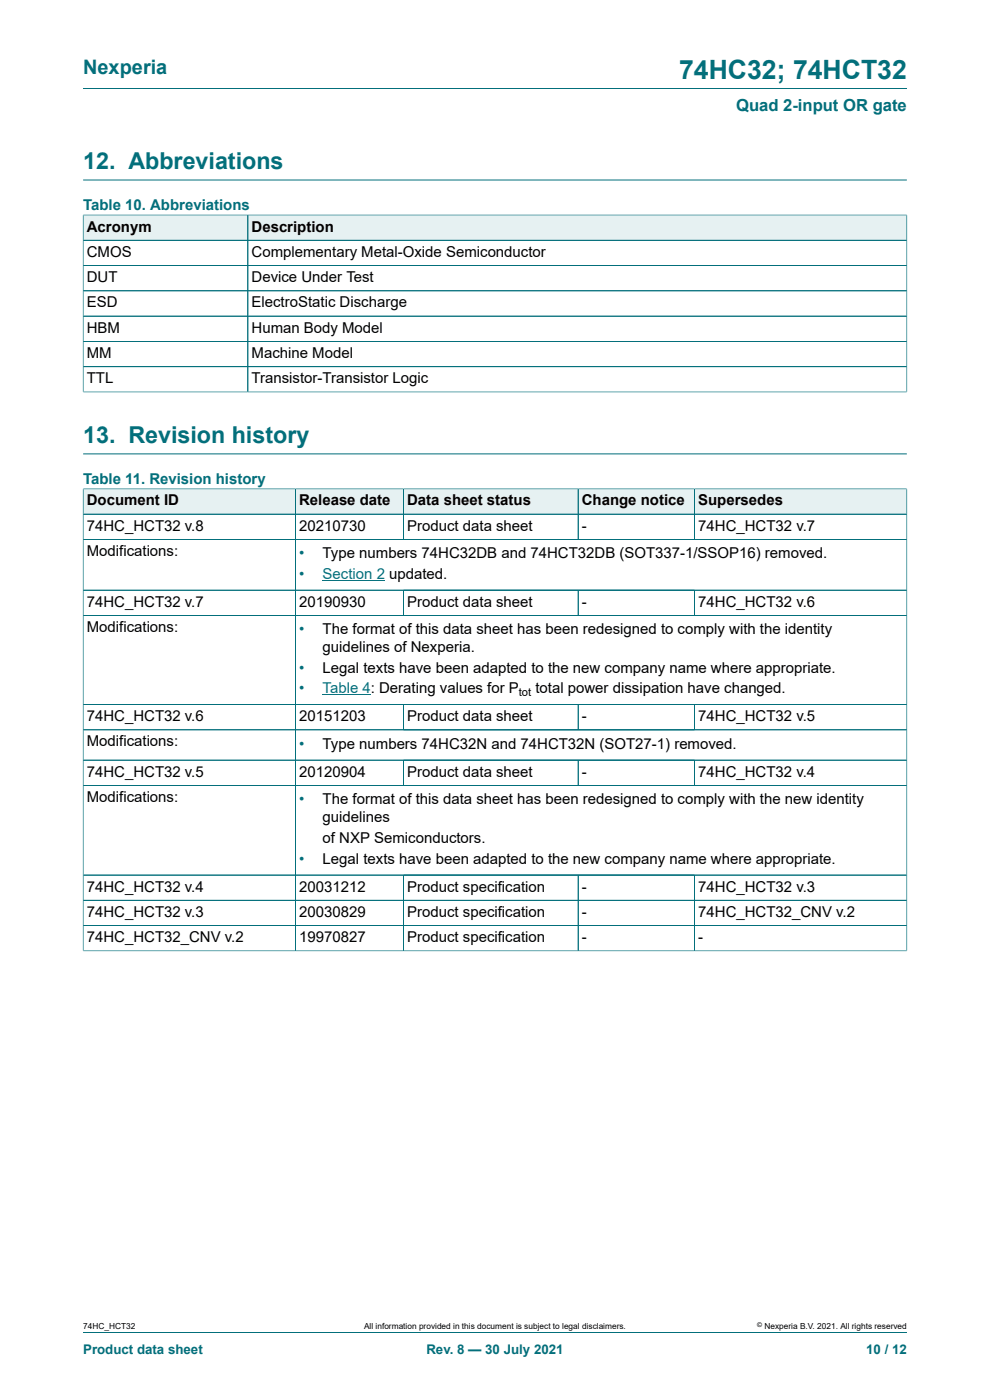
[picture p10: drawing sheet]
<svg xmlns="http://www.w3.org/2000/svg" width="210mm" height="297mm" viewBox="0 0 210 297" stroke-linecap="round" stroke-linejoin="round" font-family="sans-serif">
<defs><g id="words">
<text font-size="5.6" fill="#036f7b" x="144.1" y="16.8">74HC32; 74HCT32</text>
<g font-size="4.9" fill="#036f7b">
<text x="17.6" y="35.9">12. Abbreviations</text>
<text x="17.6" y="94">13. Revision history</text>
</g>
<text font-size="4.2" fill="#036f7b" x="17.6" y="15.6">Nexperia</text>
<text font-size="3.5" fill="#036f7b" x="156.1" y="23.7">Quad 2-input OR gate</text>
<g font-size="3.2" fill="#036f7b">
<text x="17.6" y="44.5">Table 10. Abbreviations</text>
<text x="17.6" y="102.6">Table 11. Revision history</text>
<text x="63.4" y="118.5">•</text>
<text x="63.4" y="122.8">•</text>
<text x="63.4" y="134.6">•</text>
<text x="63.4" y="142.7">•</text>
<text x="63.4" y="147.1">•</text>
<text x="63.4" y="158.9">•</text>
<text x="63.4" y="170.6">•</text>
<text x="63.4" y="183.2">•</text>
</g>
<g font-size="3.2">
<text x="18.4" y="49.1">Acronym</text>
<text x="53.4" y="49.1">Description</text>
<text x="18.4" y="54.5">CMOS</text>
<text x="18.4" y="59.8">DUT</text>
<text x="53.4" y="54.5">Complementary Metal-Oxide Semiconductor</text>
<text x="53.4" y="59.8">Device Under Test</text>
<text x="18.4" y="65.2">ESD</text>
<text x="53.4" y="65.2">ElectroStatic Discharge</text>
<text x="18.4" y="70.6">HBM</text>
<text x="53.4" y="70.6">Human Body Model</text>
<text x="18.4" y="75.9">MM</text>
<text x="53.4" y="75.9">Machine Model</text>
<text x="18.4" y="81.3">TTL</text>
<text x="53.4" y="81.3">Transistor-Transistor Logic</text>
<text x="18.4" y="107.2">Document ID</text>
<text x="63.4" y="107.2">Release date</text>
<text x="86.4" y="107.2">Data sheet status</text>
<text x="123.4" y="107.2">Change notice</text>
<text x="148.1" y="107.2">Supersedes</text>
<text x="18.4" y="112.6">74HC_HCT32 v.8</text>
<text x="63.4" y="112.6">20210730</text>
<text x="86.4" y="112.6">Product data sheet</text>
<text x="123.4" y="112.6">-</text>
<text x="148.1" y="112.6">74HC_HCT32 v.7</text>
<text x="18.4" y="117.9">Modifications:</text>
<text x="68.4" y="118.5">Type numbers 74HC32DB and 74HCT32DB (SOT337-1/SSOP16) removed.</text>
<text x="18.4" y="128.7">74HC_HCT32 v.7</text>
<text x="63.4" y="128.7">20190930</text>
<text x="86.4" y="128.7">Product data sheet</text>
<text x="123.4" y="128.7">-</text>
<text x="148.1" y="128.7">74HC_HCT32 v.6</text>
<text x="18.4" y="134.1">Modifications:</text>
<text x="68.4" y="134.6">The format of this data sheet has been redesigned to comply with the identity</text>
<text x="68.4" y="138.4">guidelines of Nexperia.</text>
<text x="68.4" y="142.7">Legal texts have been adapted to the new company name where appropriate.</text>
<text x="113.6" y="147.1">total power dissipation have changed.</text>
<text x="18.4" y="153">74HC_HCT32 v.6</text>
<text x="63.4" y="153">20151203</text>
<text x="86.4" y="153">Product data sheet</text>
<text x="123.4" y="153">-</text>
<text x="148.1" y="153">74HC_HCT32 v.5</text>
<text x="18.4" y="158.3">Modifications:</text>
<text x="68.4" y="158.9">Type numbers 74HC32N and 74HCT32N (SOT27-1) removed.</text>
<text x="18.4" y="164.8">74HC_HCT32 v.5</text>
<text x="63.4" y="164.8">20120904</text>
<text x="86.4" y="164.8">Product data sheet</text>
<text x="123.4" y="164.8">-</text>
<text x="148.1" y="164.8">74HC_HCT32 v.4</text>
<text x="18.4" y="170.1">Modifications:</text>
<text x="68.4" y="170.6">The format of this data sheet has been redesigned to comply with the new identity</text>
<text x="68.4" y="174.5">guidelines</text>
<text x="68.4" y="178.9">of NXP Semiconductors.</text>
<text x="68.4" y="183.2">Legal texts have been adapted to the new company name where appropriate.</text>
<text x="18.4" y="189.1">74HC_HCT32 v.4</text>
<text x="63.4" y="189.1">20031212</text>
<text x="86.4" y="189.1">Product specification</text>
<text x="123.4" y="189.1">-</text>
<text x="148.1" y="189.1">74HC_HCT32 v.3</text>
<text x="18.4" y="194.5">74HC_HCT32 v.3</text>
<text x="63.4" y="194.5">20030829</text>
<text x="86.4" y="194.5">Product specification</text>
<text x="123.4" y="194.5">-</text>
<text x="148.1" y="194.5">74HC_HCT32_CNV v.2</text>
<text x="18.4" y="199.9">74HC_HCT32_CNV v.2</text>
<text x="63.4" y="199.9">19970827</text>
<text x="86.4" y="199.9">Product specification</text>
<text x="123.4" y="199.9">-</text>
<text x="148.1" y="199.9">-</text>
</g>
<g font-size="3.2" fill="#00f">
<text x="68.4" y="122.8">Section 2 updated.</text>
<text x="68.4" y="147.1">Table 4: Derating values for P</text>
</g>
<g font-size="2.8" fill="#036f7b">
<text x="17.6" y="287.2">Product data sheet</text>
<text x="90.4" y="287.2">Rev. 8 — 30 July 2021</text>
<text x="183.7" y="287.2">10 / 12</text>
</g>
<text font-size="2.4" x="110.1" y="147.7">tot</text>
<g font-size="1.8">
<text x="17.6" y="282">74HC_HCT32</text>
<text x="77.2" y="282">All information provided in this document is subject to legal disclaimers.</text>
<text x="162.2" y="282">Nexperia B.V. 2021. All rights reserved</text>
</g>
<text font-size="1.4" x="160.6" y="281.6">©</text>
</g></defs>
<path d="M17.6 18.8h174.8M17.6 38.2h174.8" fill="none" stroke="#036f7b" stroke-width=".21"/>
<path d="M17.7 45.7h34.8v5.2h-34.8z" fill="#e6f1f2"/>
<path d="M17.6 45.5v5.5h35v-5.4h-35" fill="none" stroke="#036f7b" stroke-width=".21"/>
<path d="M52.7 45.7h139.6v5.2h-139.6z" fill="#e6f1f2"/>
<path d="M17.6 56.3h174.8M17.6 51h174.8M17.6 45.7v37.5M17.7 45.6h174.7M52.6 45.6v37.5M192.4 45.5v37.7M17.6 61.7h174.8M17.6 67.1h174.8M17.6 72.4h174.8M17.6 77.8h174.8M17.6 83.1h174.8M17.6 96.3h174.8" fill="none" stroke="#036f7b" stroke-width=".21"/>
<path d="M17.7 103.8h44.9v5.2h-44.9z" fill="#e6f1f2"/>
<path d="M17.6 103.6v5.5h45.1v-5.4h-45.1" fill="none" stroke="#036f7b" stroke-width=".21"/>
<path d="M62.7 103.8h22.8v5.2h-22.8z" fill="#e6f1f2"/>
<path d="M62.7 103.7h22.9v5.4h-22.9z" fill="none" stroke="#036f7b" stroke-width=".21"/>
<path d="M85.7 103.8h36.9v5.2h-36.9z" fill="#e6f1f2"/>
<path d="M85.6 103.7h37v5.4h-37z" fill="none" stroke="#036f7b" stroke-width=".21"/>
<path d="M122.7 103.8h24.6v5.2h-24.6z" fill="#e6f1f2"/>
<path d="M122.6 103.7h24.7v5.4h-24.7z" fill="none" stroke="#036f7b" stroke-width=".21"/>
<path d="M147.4 103.8h44.9v5.2h-44.9z" fill="#e6f1f2"/>
<path d="M17.6 114.4h174.8M62.7 109.1v16.1M85.6 109.1v5.3M122.6 109.1v5.3M192.4 103.6v21.6h-174.8v-16.1h174.8M192.4 103.7h-45.1v10.7" fill="none" stroke="#036f7b" stroke-width=".21"/>
<path d="M68.4 123.1h11.5" fill="none" stroke="#00f" stroke-width=".21"/>
<path d="M79.9 123.1l1.8 .1z" fill="#00f"/>
<g fill="none" stroke="#036f7b" stroke-width=".21">
<path d="M17.6 103.8v98M17.7 109.1h174.6M17.7 114.4h174.6M17.7 103.7h174.6M62.7 103.8v97.9M85.6 103.8v10.6M122.6 103.8v10.6M147.3 103.8v10.6M192.4 103.8v98M17.6 130.6h174.8M17.6 125.2h174.8M85.6 125.2v5.4"/>
<path d="M122.6 125.2v5.4M147.3 125.2v5.4M17.6 149.5h174.8M17.6 154.8h174.8M85.6 149.5v5.3M122.6 149.5v5.3M147.3 149.5v5.3M17.6 161.3h174.8M17.6 166.6h174.8M85.6 161.3v5.3M122.6 161.3v5.3M147.3 161.3v5.3"/>
<path d="M17.6 185.6h174.8M17.6 191h174.8M17.6 196.4h174.8M85.6 185.6v16.1M122.6 185.6v16.1M147.3 185.6v16.1M17.6 201.7h174.8M17.6 282.6h174.8"/>
</g>
<path d="M68.4 147.4h10.3" fill="none" stroke="#00f" stroke-width=".21"/>
<use href="#words"/>
</svg>
